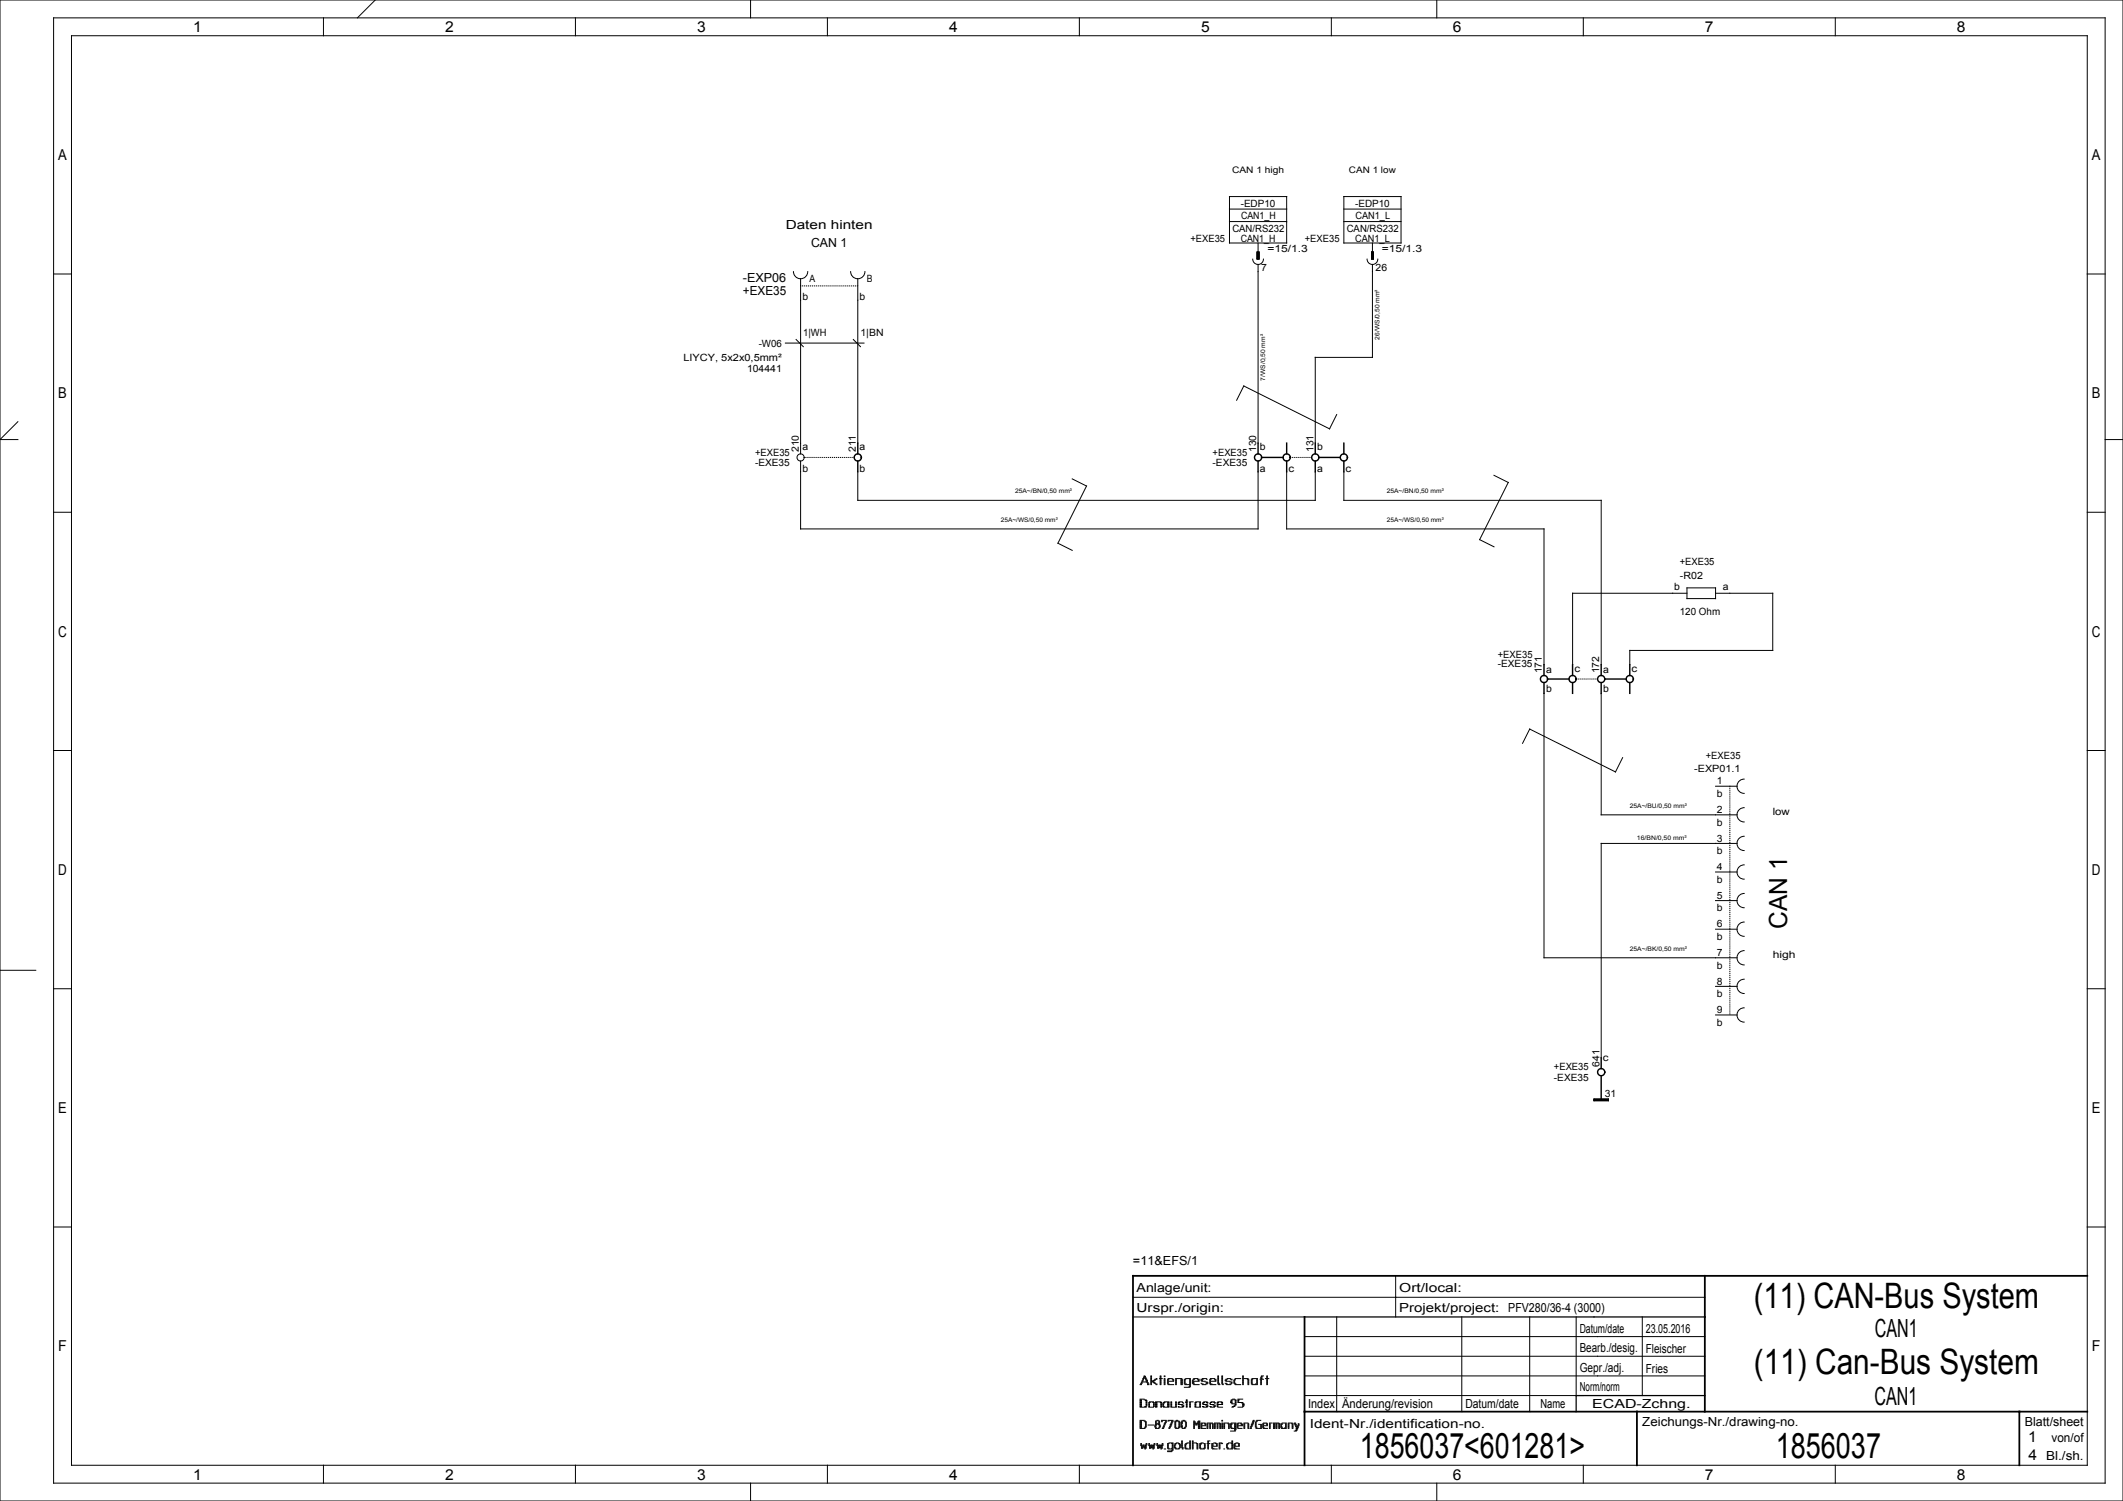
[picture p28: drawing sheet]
<svg xmlns="http://www.w3.org/2000/svg" width="594mm" height="420mm" viewBox="0 0 594 420" stroke-linecap="round" stroke-linejoin="round" font-family="sans-serif">
<defs><g id="words">
<g font-size="9.8">
<text x="490.7" y="365.9">(11) CAN-Bus System</text>
<text x="490.7" y="384.4">(11) Can-Bus System</text>
<text x="380.5" y="408">1856037&lt;601281&gt;</text>
<text x="496.9" y="408">1856037</text>
</g>
<g font-size="7">
<text x="500" y="260" transform="rotate(-90 500 260)">CAN 1</text>
<text x="524.6" y="374.1">CAN1</text>
<text x="524.5" y="393">CAN1</text>
</g>
<g font-size="4.2">
<text x="54" y="9">1</text>
<text x="124.5" y="9">2</text>
<text x="195" y="9">3</text>
<text x="265.5" y="9">4</text>
<text x="336" y="9">5</text>
<text x="406.5" y="9">6</text>
<text x="477" y="9">7</text>
<text x="547.5" y="9">8</text>
<text x="16.3" y="44.8">A</text>
<text x="585.3" y="44.8">A</text>
<text x="16.3" y="111.5">B</text>
<text x="585.3" y="111.5">B</text>
<text x="16.3" y="178.2">C</text>
<text x="585.3" y="178.2">C</text>
<text x="16.3" y="244.8">D</text>
<text x="585.3" y="244.8">D</text>
<text x="16.3" y="311.5">E</text>
<text x="585.3" y="311.5">E</text>
<text x="16.3" y="378.2">F</text>
<text x="585.3" y="378.2">F</text>
<text x="567.5" y="403.5">1</text>
<text x="54" y="414">1</text>
<text x="124.5" y="414">2</text>
<text x="195" y="414">3</text>
<text x="265.5" y="414">4</text>
<text x="336" y="414">5</text>
<text x="406.5" y="414">6</text>
<text x="477" y="414">7</text>
<text x="547.5" y="414">8</text>
<text x="567.5" y="408.5">4</text>
</g>
<g font-size="3.5">
<text x="219.9" y="64">Daten hinten</text>
<text x="226.9" y="69">CAN 1</text>
<text x="207.8" y="79">-EXP06</text>
<text x="207.8" y="82.5">+EXE35</text>
<text x="317" y="354">=11&amp;EFS/1</text>
<text x="318" y="361.5">Anlage/unit:</text>
<text x="391.5" y="361.5">Ort/local:</text>
<text x="318" y="367">Urspr./origin:</text>
<text x="391.5" y="367">Projekt/project:</text>
<text x="422" y="367">PFV280/36-4 (3000)</text>
<text x="442" y="372.9">Datum/date</text>
<text x="460.5" y="373">23.05.2016</text>
<text x="442" y="383.9">Gepr./adj.</text>
<text x="442" y="378.4">Bearb./desig.</text>
<text x="460.5" y="378.5">Fleischer</text>
<text x="442" y="389.3">Norm/norm</text>
<text x="460.5" y="384">Fries</text>
<text x="366" y="394">Index</text>
<text x="375.5" y="394">Änderung/revision</text>
<text x="410" y="394">Datum/date</text>
<text x="431" y="394">Name</text>
<text x="445.5" y="394">ECAD-Zchng.</text>
<text x="366.5" y="399.5">Ident-Nr./identification-no.</text>
<text x="459.5" y="399">Zeichungs-Nr./drawing-no.</text>
<text x="566.5" y="399">Blatt/sheet</text>
<text x="574" y="403.5">von/of</text>
<text x="572.5" y="408.5">Bl./sh.</text>
</g>
<g font-size="2.8">
<text x="347.1" y="58">-EDP10</text>
<text x="379.1" y="58">-EDP10</text>
<text x="344.8" y="65">CAN/RS232</text>
<text x="347.2" y="61.2">CAN1_H</text>
<text x="376.8" y="65">CAN/RS232</text>
<text x="379.2" y="61.2">CAN1_L</text>
<text x="333.1" y="67.7">+EXE35</text>
<text x="347.1" y="67.6">CAN1_H</text>
<text x="354.6" y="70.6">=15/1.3</text>
<text x="365.1" y="67.7">+EXE35</text>
<text x="379.1" y="67.6">CAN1_L</text>
<text x="386.6" y="70.6">=15/1.3</text>
<text x="352.9" y="75.9">7</text>
<text x="384.9" y="75.9">26</text>
<text x="224.5" y="84">b</text>
<text x="226.5" y="79">A</text>
<text x="240.5" y="84">b</text>
<text x="242.5" y="79">B</text>
<text x="224.8" y="94">1|WH</text>
<text x="240.8" y="94">1|BN</text>
<text x="191.2" y="101">LIYCY, 5x2x0,5mm²</text>
<text x="212.3" y="97">-W06</text>
<text x="209" y="104">104441</text>
<text x="224.5" y="126">a</text>
<text x="240.5" y="126">a</text>
<text x="352.5" y="126">b</text>
<text x="368.5" y="126">b</text>
<text x="211.3" y="127.5">+EXE35</text>
<text x="211.3" y="130.5">-EXE35</text>
<text x="223.5" y="126.5" transform="rotate(-90 223.5 126.5)">210</text>
<text x="224.5" y="132">b</text>
<text x="239.5" y="126.5" transform="rotate(-90 239.5 126.5)">211</text>
<text x="240.5" y="132">b</text>
<text x="339.3" y="130.5">-EXE35</text>
<text x="339.3" y="127.5">+EXE35</text>
<text x="351.5" y="126.5" transform="rotate(-90 351.5 126.5)">130</text>
<text x="352.5" y="132">a</text>
<text x="360.5" y="132">c</text>
<text x="367.5" y="126.5" transform="rotate(-90 367.5 126.5)">131</text>
<text x="368.5" y="132">a</text>
<text x="376.5" y="132">c</text>
<text x="470" y="158">+EXE35</text>
<text x="470" y="162">-R02</text>
<text x="468.4" y="165">b</text>
<text x="482" y="165">a</text>
<text x="470" y="172">120 Ohm</text>
<text x="419.1" y="184">+EXE35</text>
<text x="419.1" y="186.6">-EXE35</text>
<text x="431.4" y="188.4" transform="rotate(-90 431.4 188.4)">171</text>
<text x="432.6" y="188.4">a</text>
<text x="440.5" y="188">c</text>
<text x="447.4" y="188.4" transform="rotate(-90 447.4 188.4)">172</text>
<text x="448.6" y="188.4">a</text>
<text x="456.5" y="188">c</text>
<text x="432.6" y="193.6">b</text>
<text x="448.6" y="193.6">b</text>
<text x="474" y="216">-EXP01.1</text>
<text x="477.3" y="212.5">+EXE35</text>
<text x="480.4" y="219.5">1</text>
<text x="480.4" y="223">b</text>
<text x="480.4" y="227.5">2</text>
<text x="496" y="228">low</text>
<text x="480.4" y="231">b</text>
<text x="480.4" y="239">b</text>
<text x="480.4" y="235.5">3</text>
<text x="480.4" y="243.5">4</text>
<text x="480.4" y="247">b</text>
<text x="480.4" y="251.5">5</text>
<text x="480.4" y="255">b</text>
<text x="480.4" y="263">b</text>
<text x="480.4" y="259.5">6</text>
<text x="480.4" y="267.5">7</text>
<text x="496" y="268">high</text>
<text x="480.4" y="271">b</text>
<text x="480.4" y="275.5">8</text>
<text x="480.4" y="279">b</text>
<text x="480.4" y="283.5">9</text>
<text x="480.4" y="287">b</text>
<text x="434.8" y="299.5">+EXE35</text>
<text x="447.5" y="298.5" transform="rotate(-90 447.5 298.5)">641</text>
<text x="448.5" y="297">c</text>
<text x="434.8" y="302.5">-EXE35</text>
<text x="449" y="307">31</text>
</g>
<g font-size="2.5">
<text x="344.7" y="48.5">CAN 1 high</text>
<text x="377.4" y="48.5">CAN 1 low</text>
</g>
<g font-size="1.7">
<text x="386" y="95" transform="rotate(-90 386 95)">26/WS/0,50 mm²</text>
<text x="354" y="106.5" transform="rotate(-90 354 106.5)">7/WS/0,50 mm²</text>
<text x="284" y="138">25A~/BN/0,50 mm²</text>
<text x="388" y="138">25A~/BN/0,50 mm²</text>
<text x="280" y="146">25A~/WS/0,50 mm²</text>
<text x="388" y="146">25A~/WS/0,50 mm²</text>
<text x="456" y="226">25A~/BU/0,50 mm²</text>
<text x="458" y="235">16/BN/0,50 mm²</text>
<text x="456" y="266">25A~/BK/0,50 mm²</text>
</g>
</g></defs>
<g fill="none" stroke="#000" stroke-width=".28">
<path d="M0 0h594v420h-594zM15 5h574v410h-574zM20 10h564v400h-564zM90.5 5v5M105 0l-5 5M161 5v5M210 0v5M231.5 5v5M302 5v5M372.5 5v5M402 0v5M443 5v5"/>
<path d="M513.5 5v5M344 55h16v13h-16zM344 58.5h16M376 55h16v13h-16zM376 58.5h16M15 76.7h5M222 76a2 2 0 0 0 2 2 2 2 0 0 0 2-2M224 78v49M238 76a2 2 0 0 0 2 2 2 2 0 0 0 2-2M240 78v46M344 62h16M350.5 72.5a1.5 1.5 0 0 0 1.5 1.5 1.5 1.5 0 0 0 1.5-1.5"/>
<path d="M351.8 70.5h.5v2h-.5zM351.8 70.6h.5M351.8 70.7h.5M351.8 70.8h.5M351.8 70.9h.5M351.8 71h.5M351.8 71.1h.5M351.8 71.2h.5M351.8 71.3h.5M351.8 71.4h.5M351.8 71.5h.5M351.8 71.6h.5"/>
<path d="M351.8 71.7h.5M351.8 71.8h.5M351.8 71.9h.5M351.8 72h.5M351.8 72.1h.5M351.8 72.2h.5M351.8 72.3h.5M351.8 72.4h.5M352 68v2.5M352 74v50M376 62h16M382.5 72.5a1.5 1.5 0 0 0 1.5 1.5 1.5 1.5 0 0 0 1.5-1.5"/>
<path d="M383.7 70.5h.6v2h-.6zM383.7 70.6h.6M383.7 70.7h.6M383.7 70.8h.6M383.7 70.9h.6M383.7 71h.6M383.7 71.1h.6M383.7 71.2h.6M383.7 71.3h.6M383.7 71.4h.6M383.7 71.5h.6M383.7 71.6h.6"/>
<path d="M383.7 71.7h.6M383.7 71.8h.6M383.7 71.9h.6M383.7 72h.6M383.7 72.1h.6M383.7 72.2h.6M383.7 72.3h.6M383.7 72.4h.6M384 74v26h-16v24M384 68v2.5M584 76.7h5M219.7 96h22.1"/>
<path d="M222.7 95l2.1 2M238.8 95l2 2M5 118l-5 5h5M346 112l2-4 24 12 2-4M224 129v19h128v-16M240 132v8h128v-8M300 134l4 2-8 16 4 2M360 132v16h72v38M376 132v8h72v46M418 133l4 2-8 16 4 2M589 123h5M15 143.3h5"/>
<path d="M584 143.3h5M472 166h-32v20M472 164.5h8v3h-8zM480 166h16v16h-40v4M432 194v74h54M448 194v34h38M15 210h5M426 208l2-4 24 12 2-4M488 218a2 2 0 0 0-2 2 2 2 0 0 0 2 2M584 210h5M480 220h6M486 236h-38v60"/>
<path d="M488 226a2 2 0 0 0-2 2 2 2 0 0 0 2 2M488 234a2 2 0 0 0-2 2 2 2 0 0 0 2 2M480 252h6M480 244h6M488 250a2 2 0 0 0-2 2 2 2 0 0 0 2 2M488 242a2 2 0 0 0-2 2 2 2 0 0 0 2 2M488 258a2 2 0 0 0-2 2 2 2 0 0 0 2 2M0 271.5h10M15 276.7h5M480 276h6M480 260h6M488 266a2 2 0 0 0-2 2 2 2 0 0 0 2 2"/>
<path d="M488 274a2 2 0 0 0-2 2 2 2 0 0 0 2 2M584 276.7h5M480 284h6M488 282a2 2 0 0 0-2 2 2 2 0 0 0 2 2M446 307.6h4M446 307.7h4M446 307.8h4M446 307.9h4M446 307.5h4v.5h-4zM15 343.3h5M390.5 357v11.5M584 343.3h5"/>
<path d="M317 363h160M317 368.5h48M365 379.5h112M365 374h112M374 368.5v26.5M409 368.5v26.5M428 368.5v26.5M441 368.5v22M459.5 368.5v22M319 398h.4M319 387.4h.4M319 398.6h.4"/>
<path d="M319 399.5h.4M319 393h.4M319 399.1h.4M319 398.8h.4M319 398.9h.4M319 392.1h.4M319 392.6h.4M319 399.3h.4M319 397.6h.4M319 392.8h.4M319 398.4h.4M319 392.4h.4"/>
<path d="M319 399.7h1.3M319 393.6h.4M319 393.8h1.7M319 398.2h.4M319 393.2h.4M319 392.3h.4M319 391.9h.4M319 391.7h.4M319 397.8h.4M319 393.4h.4M319 397.4h1.1M319 391.5h1.1"/>
<path d="M319.2 387.1h.4M319.2 387.2h.2M319.4 386.9h.2M319.4 386.7h1.7M319.6 386.5h.2M319.6 386.3h.2M319.8 385.9h.1M319.8 385.7h.3M319.8 386.1h.1M319.9 385.6h.2M319.9 385.4h.6M320.1 397.6h.4"/>
<path d="M320.1 385h.2M320.1 385.2h.4M320.1 391.7h.6M320.3 399.5h.2M320.3 399.3h.4M320.3 385.6h.4M320.3 393.6h.4M320.3 397.8h.4M320.5 385.9h.4M320.5 398h.2M320.5 398.6h.2M320.5 399.1h.2"/>
<path d="M320.5 398.8h.2M320.5 398.9h.2M320.5 398.4h.2M320.5 385.7h.2M320.5 398.2h.2M320.5 391.9h.4M320.7 386.5h.4M320.7 393h.2M320.7 392.1h.2M320.7 392.6h.2M320.7 392.8h.2M320.7 392.4h.2"/>
<path d="M320.7 393.2h.2M320.7 386.1h.2M320.7 386.3h.4M320.7 392.3h.2M320.7 393.4h.2M320.9 386.9h.4M321.1 387.4h.3M321.1 387.1h.2M321.1 387.2h.3M321.3 398.8h1.5M321.4 393h.2M321.4 392.6h.2"/>
<path d="M321.4 392.8h.2M321.4 392.4h.4M321.4 393.6h.2M321.4 393.8h1.4M321.4 393.2h.2M321.4 393.4h.2M321.6 392.3h1.2M322 385.9h.2M322 387.4h.2M322 386.5h.2M322 387.1h.2M322 386.9h.2"/>
<path d="M322 386.7h.4M322 385h.2M322 385.6h.2M322 385.7h.2M322 387.2h.2M322 386.1h.2M322 385.2h.2M322 386.3h.2M322 385.4h.2M322.4 386.5h.4M322.6 386.7h.3M322.6 392.4h.3"/>
<path d="M322.6 386.3h.5M322.8 393h.1M322.8 392.6h.1M322.8 386.9h.3M322.8 392.8h.1M322.8 393.6h.1M322.8 393.2h.1M322.8 393.4h.1M322.9 387.1h.4M322.9 386.1h.4M323.1 385.9h.6M323.1 399.1h.2"/>
<path d="M323.1 398.8h.4M323.1 398.9h.4M323.1 399.3h.4M323.3 398h.2M323.3 398.6h.4M323.3 399.5h.2M323.3 393h.4M323.3 392.6h.4M323.3 397.6h.4M323.3 392.8h.4M323.3 398.4h1.1M323.3 392.4h.4"/>
<path d="M323.3 399.7h1M323.3 393.6h.4M323.3 393.8h.4M323.3 387.2h.4M323.3 398.2h.2M323.3 393.2h.4M323.3 392.3h1.5M323.3 397.8h.2M323.3 393.4h.4M323.5 387.4h.2M323.5 385.7h.2M323.7 397.4h.4"/>
<path d="M324.1 398.6h.3M324.1 397.6h.3M324.1 398.2h.3M324.3 398h.1M324.3 399.5h.1M324.3 398.8h.3M324.3 399.3h.3M324.3 397.8h.1M324.4 399.1h.2M324.4 398.9h.2M324.4 385.7h.8M324.6 385.9h.2"/>
<path d="M324.6 387.4h.2M324.6 386.5h.2M324.6 387.1h.2M324.6 386.9h.2M324.6 386.7h.2M324.6 385h.2M324.6 392.4h.4M324.6 385.6h.2M324.6 387.2h.2M324.6 386.1h.2M324.6 385.2h.2M324.6 386.3h.2"/>
<path d="M324.6 385.4h.2M324.8 393h.2M324.8 392.6h.2M324.8 392.8h.2M324.8 393.6h.2M324.8 393.8h.2M324.8 393.2h.2M324.8 393.4h.2M325 397.6h.2M325 397.8h.2M325 397.4h1.3M325.2 399.7h.4"/>
<path d="M325.4 399.5h.2M325.4 393h.2M325.4 392.6h.4M325.4 399.3h.4M325.4 392.8h.2M325.4 393.6h.4M325.4 393.2h.2M325.4 393.4h.2M325.6 399.1h.2M325.6 398.9h.2M325.6 392.4h.3M325.6 393.8h1.5"/>
<path d="M325.8 385.9h.1M325.8 387.4h.1M325.8 386.5h.1M325.8 398.6h.1M325.8 398.8h.1M325.8 387.1h.1M325.8 386.9h.1M325.8 386.7h.1M325.8 398.4h.3M325.8 385h.1M325.8 385.7h.1M325.8 387.2h.1"/>
<path d="M325.8 386.1h.1M325.8 385.2h.1M325.8 386.3h.1M325.8 392.3h1.3M325.9 398h.4M325.9 398.2h.2M326.1 397.6h.4M326.1 397.8h.2M326.7 385.9h.4M326.7 386.5h1.7M326.7 393h.4M326.7 387.1h.2"/>
<path d="M326.7 392.6h.4M326.7 386.9h.2M326.7 386.7h.2M326.7 392.8h.4M326.7 392.4h.4M326.7 393.6h.4M326.7 387.2h.4M326.7 393.2h.4M326.7 386.1h.2M326.7 386.3h.2M326.7 393.4h.4M326.9 387.4h1.5"/>
<path d="M326.9 397.6h.2M326.9 385.7h1.1M326.9 397.4h1.3M327.1 399.5h.3M327.1 399.7h.2M327.3 399.1h.3M327.3 399.3h.1M327.4 398.6h.4M327.4 398.8h.4M327.4 398.9h.2M327.6 393h.2M327.6 392.6h.2"/>
<path d="M327.6 392.8h.2M327.6 398.4h.2M327.6 392.4h.2M327.6 393.6h.2M327.6 393.8h1.5M327.6 398.2h.4M327.6 393.2h.2M327.6 392.3h.2M327.6 393.4h.2M327.8 398h.2M327.8 397.6h.4M327.8 397.8h.4"/>
<path d="M328 385.9h.4M328.2 386.1h.2M328.2 386.3h.2M328.8 398h.1M328.8 398.6h.1M328.8 399.5h.3M328.8 399.1h.1M328.8 398.8h.1M328.8 398.9h.1M328.8 399.3h.1M328.8 397.6h.5M328.8 398.4h.1"/>
<path d="M328.8 398.2h.1M328.8 397.8h.3M328.9 385.9h.2M328.9 387.4h.2M328.9 386.5h.2M328.9 393h.2M328.9 387.1h.2M328.9 392.6h.2M328.9 386.9h.2M328.9 386.7h.2M328.9 392.8h.2M328.9 392.4h.2"/>
<path d="M328.9 399.7h.8M328.9 393.6h.2M328.9 385.7h1.7M328.9 387.2h.2M328.9 393.2h.2M328.9 386.1h.2M328.9 386.3h.2M328.9 392.3h.2M328.9 393.4h.2M329.1 397.4h.4M329.5 397.6h.4M329.7 399.5h.4"/>
<path d="M329.7 393h1.1M329.7 392.6h.2M329.7 399.3h.4M329.7 392.8h.2M329.7 392.4h.4M329.7 393.6h.2M329.7 393.8h1.3M329.7 397.8h.4M329.9 398h.2M329.9 398.6h.2M329.9 399.1h.2M329.9 398.8h.2"/>
<path d="M329.9 398.9h.2M329.9 398.4h.2M329.9 398.2h.2M329.9 392.3h.9M330.4 385.9h.4M330.4 398h.4M330.4 387.4h.4M330.4 386.5h.4M330.4 398.6h.2M330.4 399.1h.4M330.4 398.8h.2M330.4 398.9h.4"/>
<path d="M330.4 387.1h.4M330.4 386.9h.4M330.4 399.3h.4M330.4 386.7h.4M330.4 398.4h.4M330.4 387.2h.4M330.4 398.2h.4M330.4 386.1h.4M330.4 386.3h.4M330.6 399.5h.2M330.6 397.6h.6M330.6 393.2h.6"/>
<path d="M330.6 397.8h.2M330.8 392.4h.2M330.8 399.7h.8M330.8 393.6h.4M331 392.6h.2M331 393.4h.2M331 397.4h.4M331.4 385.9h.4M331.4 386.5h.2M331.4 399.5h.4M331.4 387.1h.2M331.4 386.9h.2"/>
<path d="M331.4 386.7h.2M331.4 397.6h.4M331.4 388.2h1.5M331.4 387.2h.5M331.4 386.1h.2M331.4 386.3h.2M331.6 387.4h1.5M331.6 399.3h.2M331.6 397.8h.2M331.8 398h.1M331.8 398.6h.1M331.8 399.1h.1"/>
<path d="M331.8 398.8h.1M331.8 398.9h.1M331.8 398.4h.1M331.8 392.4h.3M331.8 385.7h1.3M331.8 398.2h.1M331.8 392.3h.5M331.9 393h.2M331.9 392.1h.2M331.9 392.6h.2M331.9 392.8h.2M331.9 393.6h.2"/>
<path d="M331.9 393.8h.2M331.9 393.2h.2M331.9 391.9h.2M331.9 391.7h.2M331.9 393.4h.2M332.7 388h.4M332.9 385.9h.2M332.9 386.5h.2M332.9 393h.2M332.9 387.1h.2M332.9 392.6h.2M332.9 386.9h.2"/>
<path d="M332.9 386.7h.2M332.9 392.8h.2M332.9 392.4h.2M332.9 393.6h.2M332.9 393.8h.2M332.9 387.2h.2M332.9 393.2h.2M332.9 386.1h.2M332.9 386.3h.2M332.9 392.3h.9M332.9 393.4h.2M332.9 387.6h.2"/>
<path d="M332.9 387.8h.2M333.6 386.5h1.9M333.6 387.1h.4M333.6 386.9h.4M333.6 386.7h.4M333.6 386.3h.2M333.8 385.9h.4M333.8 387.2h.4M333.8 386.1h.2M334 398h.4M334 387.4h1.5M334 398.6h.2"/>
<path d="M334 399.5h.2M334 399.1h.2M334 398.8h.2M334 398.9h.2M334 399.3h.2M334 397.6h.2M334 398.4h.2M334 399.7h.2M334 385.7h1.1M334 398.2h.2M334 397.8h.4M334.4 393h.2"/>
<path d="M334.4 392.6h.2M334.4 392.8h.2M334.4 398.4h.4M334.4 392.4h.4M334.4 393.6h.2M334.4 393.8h1.5M334.4 398.2h.2M334.4 393.2h.2M334.4 393.4h.2M334.6 398.6h.3M334.6 398.8h.3M334.6 392.3h1.3"/>
<path d="M334.9 398.4h.2M334.9 398.2h.2M335.1 385.9h.4M335.1 398h.6M335.1 386.1h.4M335.1 397.8h.6M335.3 398.6h.4M335.3 399.5h.4M335.3 399.1h.4M335.3 398.8h.4M335.3 398.9h.4M335.3 399.3h.4"/>
<path d="M335.3 397.6h.4M335.3 398.4h.4M335.3 399.7h.4M335.3 398.2h.4M335.3 386.3h.2M335.7 393h.2M335.7 392.6h.2M335.7 392.8h.2M335.7 392.4h.2M335.7 393.6h.2M335.7 393.2h.2M335.7 393.4h.2"/>
<path d="M336.1 385.9h.5M336.1 398.6h.2M336.1 399.5h.2M336.1 399.1h.2M336.1 398.8h.2M336.1 398.9h1.3M336.1 387.1h.2M336.1 399.3h.2M336.1 398.4h.3M336.1 399.7h1.3M336.1 398.2h1.1M336.1 386.1h.3"/>
<path d="M336.1 386.3h.3M336.3 386.5h.9M336.3 387.2h.3M336.4 387.4h1M336.4 392.6h.2M336.4 392.8h.4M336.4 393.6h.4M336.4 385.7h1.2M336.6 393h1.1M336.6 392.4h.4M336.6 393.8h1.1M336.8 392.3h.9"/>
<path d="M337 398.4h.4M337.2 398.6h.2M337.2 398.8h.2M337.2 386.7h.5M337.4 387.2h.3M337.4 393.2h.5M337.6 385.9h.1M337.6 387.1h.3M337.6 386.9h.3M337.6 392.4h.3M337.6 393.6h.3M337.7 398.6h.2"/>
<path d="M337.7 399.5h.2M337.7 399.1h.2M337.7 398.8h.2M337.7 398.9h.2M337.7 392.6h.2M337.7 399.3h.2M337.7 398.4h.2M337.7 399.7h.2M337.7 398.2h1.6M337.7 393.4h.2M338.5 385.9h.4M338.5 386.5h1.7"/>
<path d="M338.5 398.6h.2M338.5 399.5h.2M338.5 399.1h.2M338.5 398.8h.2M338.5 398.9h.2M338.5 387.1h.2M338.5 392.6h.2M338.5 386.9h.2M338.5 399.3h.2M338.5 386.7h.2M338.5 392.8h.2M338.5 398.4h.2"/>
<path d="M338.5 399.7h.2M338.5 393.6h.4M338.5 387.2h.6M338.5 386.1h.2M338.5 386.3h.2M338.7 387.4h1.5M338.7 393h.9M338.7 392.4h.4M338.7 385.7h1.1M338.7 393.8h1.1M338.9 392.3h.9M339.1 398.4h.3"/>
<path d="M339.3 398.6h.1M339.3 399.5h.1M339.3 399.1h.1M339.3 398.8h.1M339.3 398.9h.1M339.3 399.3h.1M339.3 399.7h.1M339.4 393.2h.6M339.6 392.4h.4M339.6 393.6h.4M339.8 385.9h.4M339.8 398.6h.2"/>
<path d="M339.8 399.5h.2M339.8 399.1h.2M339.8 398.8h.2M339.8 398.9h.2M339.8 392.6h.2M339.8 399.3h.2M339.8 398.4h.2M339.8 399.7h.2M339.8 398.2h1.5M339.8 393.4h.2M340 386.1h.2M340 386.3h.2"/>
<path d="M340.6 398.6h.1M340.6 399.5h.1M340.6 393h1.5M340.6 399.1h.1M340.6 398.8h.1M340.6 398.9h.1M340.6 392.6h.1M340.6 399.3h.1M340.6 392.8h.1M340.6 398.4h.1M340.6 392.4h.3M340.6 399.7h.1"/>
<path d="M340.6 393.6h.1M340.6 393.2h.1M340.6 393.4h.1M340.7 385.9h.2M340.7 386.5h.2M340.7 387.1h.4M340.7 386.9h.2M340.7 386.7h.2M340.7 385h.2M340.7 385.6h.2M340.7 385.7h.2M340.7 393.8h1.4"/>
<path d="M340.7 387.2h.4M340.7 386.1h.2M340.7 385.2h.2M340.7 386.3h.2M340.7 392.3h1.2M340.7 385.4h.2M340.9 387.4h.4M341.1 398.4h.4M341.3 398.6h.2M341.3 399.5h.2M341.3 399.1h.2M341.3 398.8h.2"/>
<path d="M341.3 398.9h.2M341.3 399.3h.2M341.3 399.7h.2M341.7 392.4h.4M341.9 385.9h.2M341.9 386.5h.2M341.9 398.6h.2M341.9 399.5h.2M341.9 399.1h.2M341.9 398.8h.2M341.9 398.9h.2M341.9 387.1h.2"/>
<path d="M341.9 392.6h.2M341.9 386.9h.2M341.9 399.3h.2M341.9 386.7h.2M341.9 397.6h.2M341.9 392.8h.2M341.9 398.4h.2M341.9 385h.2M341.9 399.7h.2M341.9 385.6h.2M341.9 385.7h.2M341.9 387.2h.3"/>
<path d="M341.9 398.2h.2M341.9 386.1h.2M341.9 385.2h.2M341.9 386.3h.2M341.9 385.4h.2M341.9 397.4h.2M342.1 387.4h.1M342.4 398.6h.2M342.4 399.5h.2M342.4 399.1h.2M342.4 398.8h.2M342.4 398.9h.2"/>
<path d="M342.4 399.3h.2M342.4 398.4h.2M342.4 399.7h.2M342.4 398.2h1.3M342.8 387.1h.4M342.8 386.1h.4M342.8 386.3h.4M343 385.9h.4M343 386.5h1.1M343 387.2h.4M343.2 387.4h1.1M343.4 385.7h.9"/>
<path d="M343.6 398.4h.3M343.7 398.6h.2M343.7 399.5h.2M343.7 399.1h.2M343.7 398.8h.2M343.7 398.9h.2M343.7 399.3h.2M343.7 399.7h.2M344.1 386.7h.6M344.1 387.2h.4M344.3 385.9h.4M344.3 398.6h.4"/>
<path d="M344.3 399.5h.4M344.3 399.1h.2M344.3 398.8h.2M344.3 398.9h.2M344.3 392.1h.4M344.3 399.3h.2M344.3 398.4h.4M344.3 392.4h.4M344.3 392.3h.4M344.5 387.1h.2M344.5 392.6h.4M344.5 386.9h.2"/>
<path d="M344.5 399.7h1.3M344.5 398.2h1.3M344.5 386.1h.2M344.5 391.9h.2M344.5 391.7h.4M344.7 392.8h1.1M344.7 393.8h.4M344.9 393.6h.5M344.9 391.5h.5M345.2 386.5h.2M345.2 387.1h.4M345.2 386.9h.2"/>
<path d="M345.2 386.7h.2M345.2 386.1h.4M345.2 386.3h.2M345.2 391.7h.6M345.2 393.4h.4M345.4 385.9h.2M345.4 398.6h.4M345.4 399.5h.4M345.4 399.1h.4M345.4 398.8h.4M345.4 398.9h.4M345.4 399.3h.4"/>
<path d="M345.4 399.9h.4M345.4 398.4h.4M345.4 387.2h.4M345.4 393.2h.4M345.6 387.4h1.5M345.6 393h.2M345.6 392.1h.2M345.6 392.6h.2M345.6 392.4h.2M345.6 385.7h1.5M345.6 392.3h.2M345.6 391.9h.2"/>
<path d="M346.2 398.6h.2M346.2 399.5h.2M346.2 399.1h.2M346.2 398.8h.2M346.2 398.9h1.5M346.2 399.3h.2M346.2 398.4h.4M346.4 392.1h.2M346.4 392.4h1.3M346.4 399.7h1.1M346.4 393.8h1.3M346.4 398.2h.9"/>
<path d="M346.4 392.3h.2M346.4 391.9h.2M346.4 391.7h.3M346.4 391.5h1.3M347.1 398.4h.4M347.3 398.6h.4M347.3 398.8h.4M347.5 392.6h.4M347.7 385.9h.2M347.7 387.4h.2M347.7 386.5h.2M347.7 393h.4"/>
<path d="M347.7 387.1h.2M347.7 386.9h.2M347.7 386.7h.2M347.7 392.8h.4M347.7 385h.2M347.7 385.6h.2M347.7 393.6h.2M347.7 385.7h1.5M347.7 387.2h.2M347.7 393.2h.4M347.7 386.1h.2M347.7 385.2h.2"/>
<path d="M347.7 386.3h.2M347.7 385.4h.2M347.7 393.4h.4M348.1 398.6h.1M348.1 399.5h.1M348.1 399.1h.1M348.1 398.8h.1M348.1 398.9h.1M348.1 399.3h.1M348.1 398.4h.1M348.1 399.7h.1M348.1 398.2h1.1"/>
<path d="M349 385.9h.4M349.2 387.4h.2M349.2 386.5h.2M349.2 398.6h.2M349.2 399.5h.2M349.2 399.1h.2M349.2 398.8h.2M349.2 398.9h.2M349.2 387.1h.2M349.2 386.9h.2M349.2 399.3h.2M349.2 386.7h.2"/>
<path d="M349.2 398.4h.2M349.2 399.7h.2M349.2 387.2h.2M349.2 386.1h.2M349.2 386.3h.2M349.7 399.7h.4M349.9 399.5h.2M349.9 399.1h.4M349.9 399.3h.2M350.1 385.9h.4M350.1 386.5h.2M350.1 398.6h.4"/>
<path d="M350.1 398.8h.4M350.1 398.9h.2M350.1 387.1h.2M350.1 386.9h.2M350.1 386.7h.2M350.1 387.2h.4M350.1 386.1h.2M350.1 386.3h.2M350.3 387.4h1.1M350.3 398.4h.4M350.3 385.7h1.5M350.3 398.2h.4"/>
<path d="M350.5 398h.2M350.5 397.6h.4M350.5 397.8h.4M350.7 397.4h.2M351.2 398h.2M351.2 398.6h.2M351.2 399.1h.2M351.2 398.8h.2M351.2 398.9h.2M351.2 399.3h.4M351.2 398.4h.2M351.2 387.2h.6"/>
<path d="M351.2 398.2h.2M351.4 399.5h.2M351.4 397.6h.4M351.4 399.7h1.5M351.4 397.8h.2M351.6 385.9h.2M351.6 387.4h.2M351.6 386.5h.2M351.6 387.1h.2M351.6 386.9h.2M351.6 386.7h.2M351.6 386.1h.2"/>
<path d="M351.6 386.3h.2M351.6 397.4h1.1M352.2 398.6h.7M352.6 385.9h.9M352.7 387.4h.2M352.7 386.5h.2M352.7 399.5h.2M352.7 399.1h.2M352.7 398.8h.2M352.7 398.9h.2M352.7 387.1h.2M352.7 386.9h.2"/>
<path d="M352.7 399.3h.2M352.7 386.7h.2M352.7 385.6h.2M352.7 385.7h.4M352.7 387.2h.2M352.7 386.1h.2M352.7 386.3h.2M352.7 385.4h.4M352.9 385h.6M352.9 385.2h.2M353.3 398.6h.2M353.3 399.5h.4"/>
<path d="M353.3 399.1h.2M353.3 398.8h.2M353.3 398.9h1.3M353.3 399.3h.2M353.3 398.4h.4M353.5 399.7h1.1M353.5 398.2h.9M354.1 385.7h.9M354.2 398.4h.4M354.4 385.9h.2M354.4 387.4h.2M354.4 386.5h.2"/>
<path d="M354.4 398.6h.2M354.4 398.8h.2M354.4 387.1h.2M354.4 386.9h.2M354.4 386.7h.2M354.4 385h.2M354.4 385.6h.2M354.4 387.2h.2M354.4 386.1h.2M354.4 385.2h.2M354.4 386.3h.2M354.4 385.4h.2"/>
<path d="M355.2 398.6h.2M355.2 399.5h.2M355.2 399.1h.2M355.2 398.8h.2M355.2 398.9h.2M355.2 399.3h.2M355.2 398.4h.2M355.2 399.7h.2M355.2 398.2h.7M356.3 398.6h.4M356.3 399.5h.4M356.3 399.1h.4"/>
<path d="M356.3 398.8h.4M356.3 398.9h.4M356.3 399.3h.4M356.3 398.4h.4M356.3 399.7h.4M356.3 398.2h1.5M357.1 398.6h.1M357.1 399.5h.1M357.1 399.1h.1M357.1 398.8h.1M357.1 398.9h.1M357.1 399.3h.1"/>
<path d="M357.1 398.4h.1M357.1 399.7h.1M357.6 398.4h.4M357.8 398.6h.2M357.8 399.5h.2M357.8 399.1h.2M357.8 398.8h.2M357.8 398.9h.2M357.8 399.3h.2M357.8 399.7h.2M358.4 398.6h.3M358.4 399.5h.3"/>
<path d="M358.4 399.1h.2M358.4 398.8h.2M358.4 398.9h.2M358.4 399.3h.3M358.4 398.4h.3M358.6 399.7h1.3M358.7 398.2h1.2M359.5 399.5h.4M359.7 398.6h.2M359.7 399.1h.2M359.7 398.8h.2M359.7 398.9h.2"/>
<path d="M359.7 399.3h.2M359.7 398.4h.2M360.4 398.6h.2M360.4 399.5h.2M360.4 399.1h.2M360.4 398.8h.2M360.4 398.9h.2M360.4 399.3h.2M360.4 398.4h.2M360.4 399.7h.2M360.4 398.2h1.2M361.4 398.4h.3"/>
<path d="M361.6 398.6h.1M361.6 399.5h.1M361.6 399.1h.1M361.6 398.8h.1M361.6 398.9h.1M361.6 399.3h.1M361.6 399.7h.1M362.1 398.4h.4M362.1 398.2h.4M362.3 398.6h.4M362.3 398.8h.4M362.5 399.1h.4"/>
<path d="M362.5 398.9h.2M362.7 399.5h.6M362.7 399.3h.6M362.7 399.9h.4M362.7 399.7h.4M363.1 399.1h.2M363.1 398.9h.3M363.3 398.6h.1M363.3 398.8h.1M363.3 398.4h.1M365 385h112M365 390.5h78"/>
<path d="M90.5 410v5M161 410v5M210 415v5M231.5 410v5M302 410v5M319.2 403.9h.2M319.2 404.3h.2M319.2 404.1h.2M319.2 404.5h.2M319.4 404.9h.5M319.4 405.2h.4M319.4 404.7h.2"/>
<path d="M319.4 405.1h.4M319.8 404.7h.5M319.8 404.3h.3M319.8 404.5h.3M320.1 404.9h.6M320.1 405.1h.6M320.3 405.4h.2M320.3 405.2h.4M320.5 404.7h.2M320.5 404.3h.4M320.5 404.5h.2M320.7 403.9h.2"/>
<path d="M320.7 404.1h.2M321.4 403.9h.2M321.4 404.3h.4M321.4 404.1h.2M321.4 404.5h.4M321.6 404.9h.6M321.6 405.2h.4M321.6 404.7h.2M321.6 405.1h.6M322 404.7h.6M322 404.5h.6M322.2 404.3h.2"/>
<path d="M322.4 404.9h.5M322.4 405.1h.5M322.6 405.4h.2M322.6 405.2h.3M322.8 404.7h.1M322.8 404.3h.3M322.8 404.5h.1M322.9 403.9h.2M322.9 404.1h.2M323.7 403.9h.2M323.7 404.3h.4M323.7 404.1h.2"/>
<path d="M323.7 404.5h.4M323.9 404.9h.5M323.9 405.2h.4M323.9 404.7h.2M323.9 405.1h.5M324.3 404.7h.5M324.3 404.5h.5M324.4 404.3h.2M324.6 404.9h.6M324.6 405.1h.6M324.8 405.4h.2M324.8 405.2h.4"/>
<path d="M325 404.7h.2M325 404.3h.4M325 404.5h.4M325.2 403.9h.2M325.2 404.1h.2M325.8 405.4h.3M326.7 404.9h.2M326.7 405.2h.4M326.7 404.7h.2M326.7 403.9h.4M326.7 404.3h.2M326.7 404.1h.2"/>
<path d="M326.7 404.5h.2M326.7 405.1h.2M326.7 406.2h1.1M326.7 406h1.3M326.9 405.4h1.3M327.1 403.7h1.1M327.8 405.2h.4M327.8 403.9h.4M327.8 405.8h.4M328 404.9h.2M328 404.7h.2M328 404.3h.2"/>
<path d="M328 404.1h.2M328 404.5h.2M328 405.1h.2M328 405.6h.2M328.6 404.9h.2M328.6 404.7h.2M328.6 404.3h.3M328.6 404.5h.2M328.6 405.1h.3M328.8 405.2h.3M328.8 403.9h.3M328.8 404.1h.1"/>
<path d="M328.9 405.4h1M329.1 403.7h.6M329.7 405.2h.4M329.7 403.9h.4M329.9 404.1h.4M330.1 404.9h.2M330.1 404.7h.2M330.1 404.3h.2M330.1 404.5h.2M330.1 405.1h.2M330.6 404.9h.2M330.6 403.2h.2"/>
<path d="M330.6 404.7h.2M330.6 403.9h.2M330.6 404.3h.2M330.6 404.1h.2M330.6 403.4h.2M330.6 404.5h.2M330.6 405.1h.4M330.6 403.7h.2M330.6 403.6h.2M330.8 405.4h.2M330.8 405.2h.2M331.6 404.9h.2"/>
<path d="M331.6 405.2h.5M331.6 404.7h.2M331.6 404.3h.2M331.6 404.1h.3M331.6 404.5h.2M331.6 405.1h.2M331.8 405.4h1.3M331.8 403.9h.3M332.1 403.7h1M332.9 404.9h.2M332.9 403.2h.2M332.9 405.2h.2"/>
<path d="M332.9 404.7h.2M332.9 403.9h.2M332.9 404.3h.2M332.9 404.1h.2M332.9 403.4h.2M332.9 404.5h.2M332.9 405.1h.2M332.9 403.6h.2M333.6 405.4h.2M333.6 404.9h.2M333.6 403.2h.2M333.6 405.2h.2"/>
<path d="M333.6 404.7h.2M333.6 403.9h.2M333.6 404.3h.2M333.6 404.1h.2M333.6 403.4h.2M333.6 404.5h.2M333.6 405.1h.2M333.6 403.7h1.2M333.6 403.6h.2M334.8 403.9h.3M334.9 405.4h.2M334.9 404.9h.2"/>
<path d="M334.9 405.2h.2M334.9 404.7h.2M334.9 404.3h.2M334.9 404.1h.2M334.9 404.5h.2M334.9 405.1h.2M335.7 404.9h.2M335.7 405.2h.4M335.7 404.7h.2M335.7 403.9h.6M335.7 404.3h.2M335.7 404.1h.4"/>
<path d="M335.7 404.5h.2M335.7 405.1h.2M335.9 405.4h1.1M336.1 403.7h.5M336.6 405.2h.6M336.8 403.9h.4M337 404.9h.2M337 404.7h.2M337 404.3h.2M337 404.1h.2M337 404.5h.2M337 405.1h.2"/>
<path d="M337.7 403.9h.8M337.9 405.4h.2M337.9 404.9h.2M337.9 403.2h.6M337.9 405.2h.2M337.9 404.7h.2M337.9 404.3h.2M337.9 404.1h.2M337.9 403.4h.2M337.9 404.5h.2M337.9 405.1h.2M337.9 403.7h.2"/>
<path d="M337.9 403.6h.2M339.1 404.9h.2M339.1 405.2h.5M339.1 404.7h1.5M339.1 403.9h.3M339.1 404.3h.2M339.1 404.1h.3M339.1 404.5h.3M339.1 405.1h.2M339.3 405.4h1.3M339.6 403.7h.6M340 403.9h.6"/>
<path d="M340.4 404.3h.2M340.4 404.1h.2M340.4 404.5h.2M341.1 405.4h.2M341.1 404.9h.2M341.1 405.2h.2M341.1 404.7h.2M341.1 403.9h.2M341.1 404.3h.2M341.1 404.1h.2M341.1 404.5h.2M341.1 405.1h.2"/>
<path d="M341.1 403.7h.8M341.7 403.9h.4M342.4 405.4h.2M343.2 404.9h.2M343.2 404.7h.2M343.2 404.3h.2M343.2 404.1h.4M343.2 404.5h.2M343.2 405.1h.4M343.4 405.4h1.5M343.4 405.2h.3M343.4 403.9h.3"/>
<path d="M343.7 403.7h1.2M344.3 400.4h1.3M344.5 405.2h.4M344.5 403.9h.4M344.7 404.9h.2M344.7 403.2h.2M344.7 404.7h.2M344.7 404.3h.2M344.7 404.1h.2M344.7 403.4h.2M344.7 404.5h.2M344.7 405.1h.2"/>
<path d="M344.7 403.6h.2M345.2 404.9h.2M345.2 405.2h.6M345.2 404.7h1.5M345.2 404.3h.2M345.2 404.1h.4M345.2 404.5h.4M345.2 405.1h.2M345.4 405.4h1.3M345.4 403.9h.4M345.4 400.3h.2M345.4 400.1h.4"/>
<path d="M345.8 403.7h.6M346.4 403.9h.3M346.6 404.3h.1M346.6 404.1h.1M346.6 404.5h.1M362.1 400.4h.6M362.5 400.3h.4M362.7 400.1h.2M372.5 410v5M402 415v5M443 410v5M513.5 410v5"/>
<circle cx="224" cy="128" r="1"/>
</g>
<path d="M224 80h16M239 128h-14M361 128h6M441 190h6M484 228v8M484 236v8M484 220v8M484 244v8M484 252v8M484 276v8M484 268v8M484 260v8" fill="none" stroke="#000" stroke-width=".28" stroke-dasharray="0 .5"/>
<g fill="none" stroke="#000" stroke-width=".4">
<path d="M240 124v3M240 129v3M352 124v3M352 129v3M359 128h-6M360 124v3M360 129v3M368 124v3M368 129v3M375 128h-6M376 124v3M376 129v3"/>
<path d="M432 186v3M432 191v3M439 190h-6M440 186v3M440 191v3M448 186v3M448 191v3M455 190h-6M456 186v3M456 191v3M448 296v3M448 301v6.5"/>
<circle cx="240" cy="128" r="1"/>
<circle cx="352" cy="128" r="1"/>
<circle cx="360" cy="128" r="1"/>
<circle cx="368" cy="128" r="1"/>
<circle cx="376" cy="128" r="1"/>
<circle cx="432" cy="190" r="1"/>
<circle cx="440" cy="190" r="1"/>
<circle cx="448" cy="190" r="1"/>
<circle cx="456" cy="190" r="1"/>
<circle cx="448" cy="300" r="1"/>
</g>
<path d="M477 357v38M584 357h-267v53M365 368.5v41.5M365 395h219M458 395v15M565 395v15" fill="none" stroke="#000" stroke-width=".5"/>
<path d="M365 368.5h112M477 390.5h-36v4.5" fill="none" stroke="#000" stroke-width=".35"/>
<use href="#words"/>
</svg>
